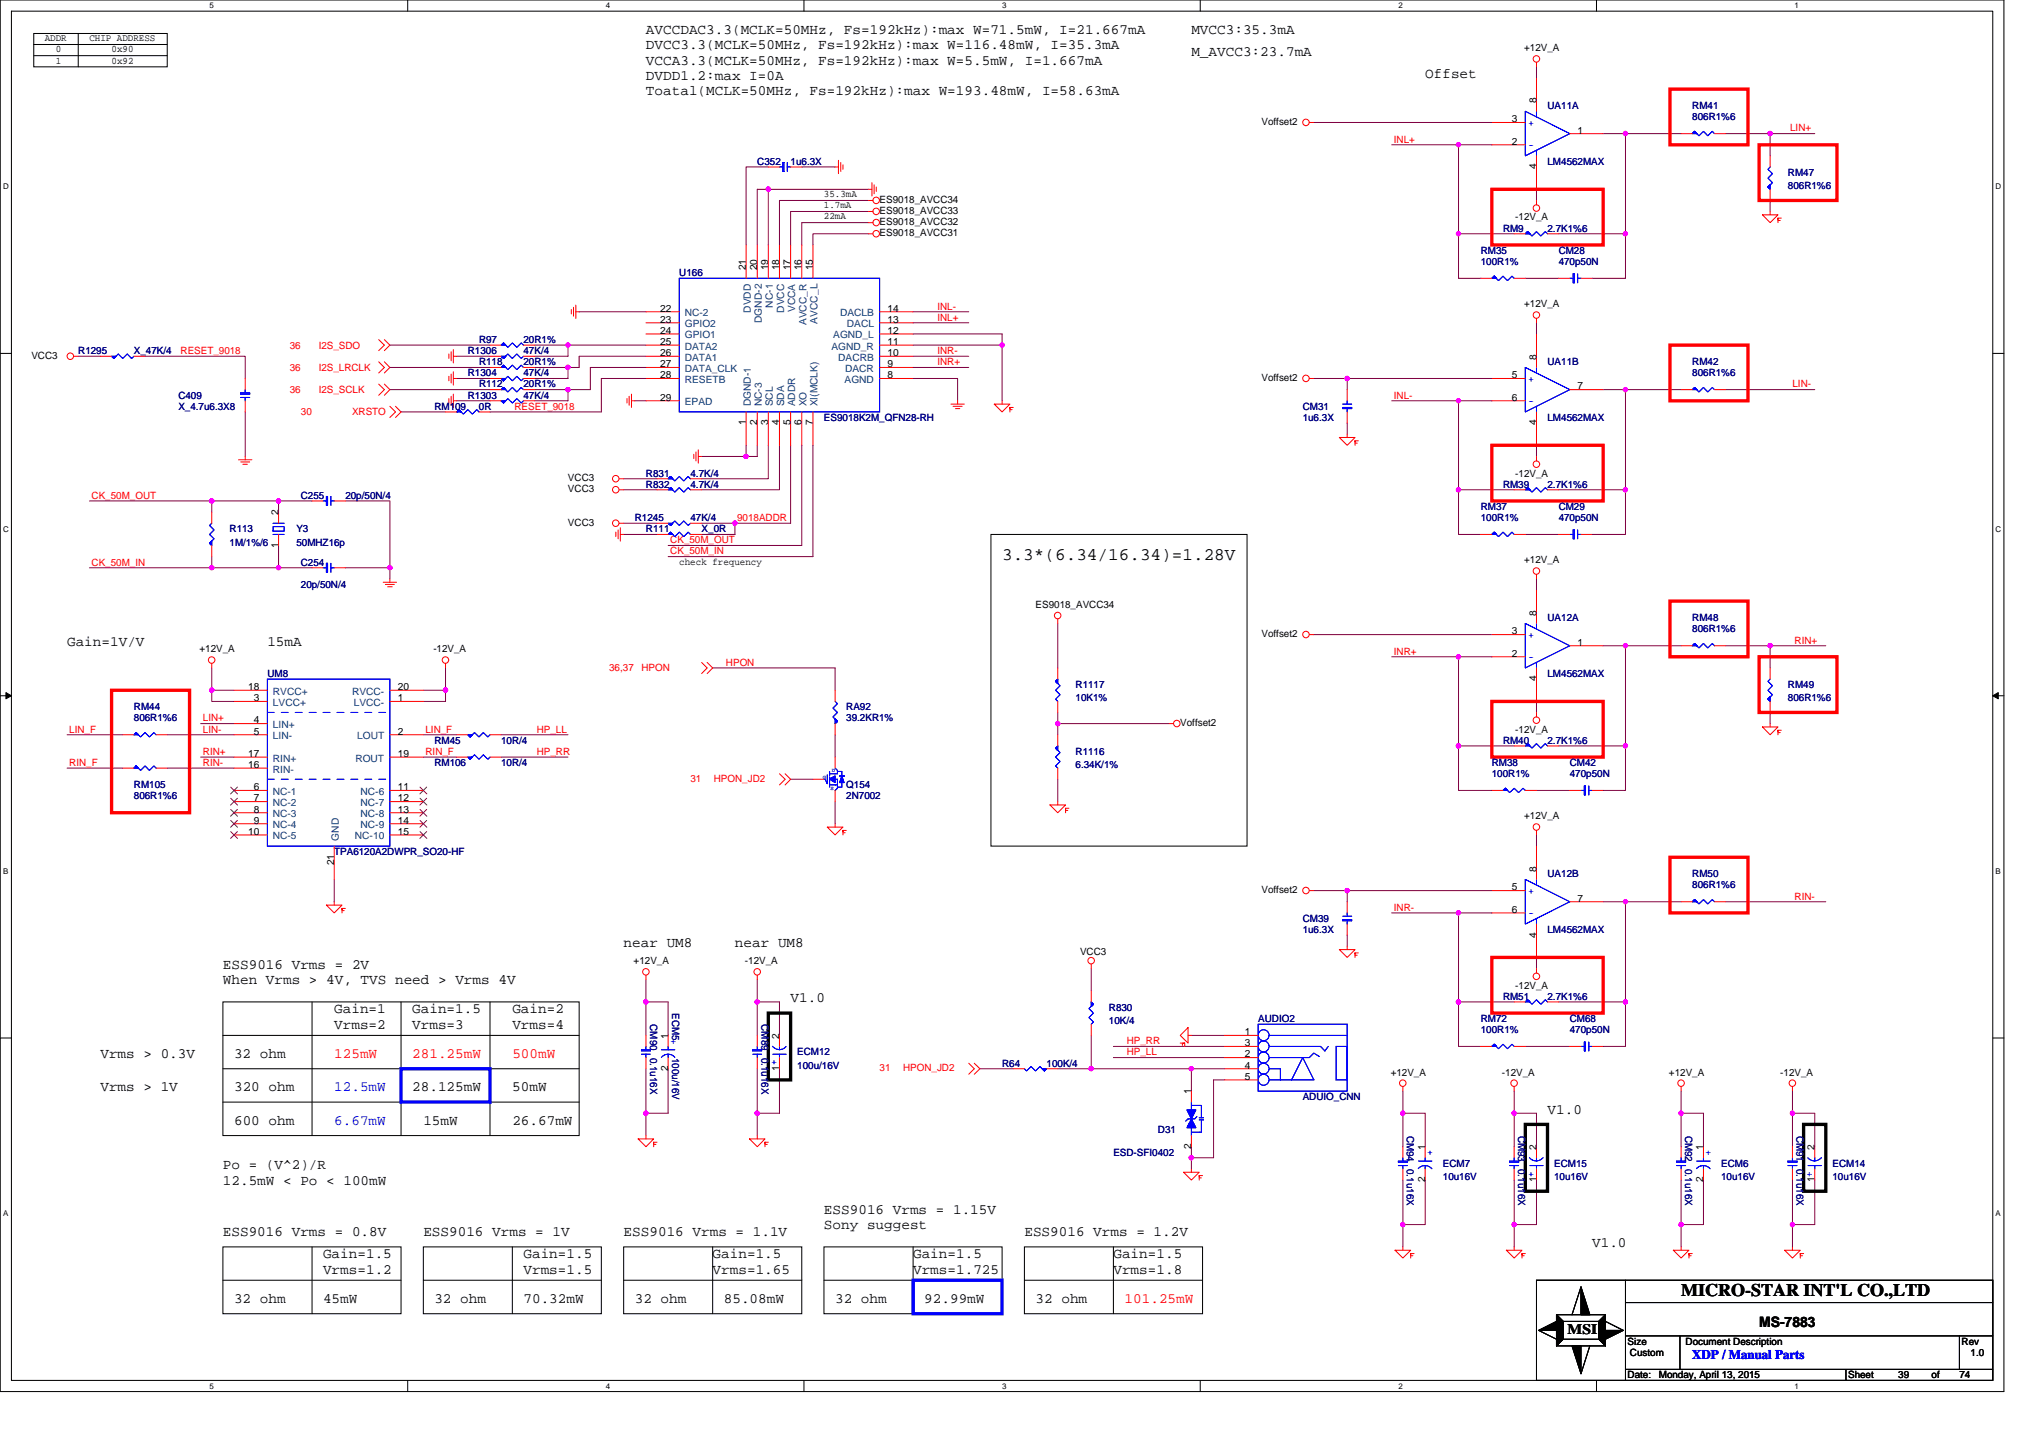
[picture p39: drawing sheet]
<svg xmlns="http://www.w3.org/2000/svg" width="297mm" height="210mm" viewBox="0 0 297 210" stroke-linecap="round" stroke-linejoin="round" font-family="sans-serif">
<defs><g id="words">
<g font-size="2.6">
<text x="146.3" y="81.7">3.3*(6.34/16.34)=1.28V</text>
<text x="245.5" y="189.3">MICRO-STAR INT'L CO.,LTD</text>
</g>
<g font-size="2.1">
<text x="94.3" y="4.9">AVCCDAC3.3(MCLK=50MHz, Fs=192kHz):max W=71.5mW, I=21.667mA</text>
<text x="174" y="4.9">MVCC3:35.3mA</text>
<text x="94.3" y="7.2">DVCC3.3(MCLK=50MHz, Fs=192kHz):max W=116.48mW, I=35.3mA</text>
<text x="94.3" y="9.4">VCCA3.3(MCLK=50MHz, Fs=192kHz):max W=5.5mW, I=1.667mA</text>
<text x="94.3" y="11.7">DVDD1.2:max I=0A</text>
<text x="174" y="8.2">M_AVCC3:23.7mA</text>
<text x="208.1" y="11.4">Offset</text>
<text x="94.3" y="13.9">Toatal(MCLK=50MHz, Fs=192kHz):max W=193.48mW, I=58.63mA</text>
<text x="9.8" y="94.3">Gain=1V/V</text>
<text x="39" y="94.3">15mA</text>
<text x="32.6" y="141.5">ESS9016 Vrms = 2V</text>
<text x="32.6" y="143.7">When Vrms &gt; 4V, TVS need &gt; Vrms 4V</text>
<text x="91.1" y="138.2">near UM8</text>
<text x="107.3" y="138.2">near UM8</text>
<text x="48.8" y="148">Gain=1</text>
<text x="60.2" y="148">Gain=1.5</text>
<text x="74.8" y="148">Gain=2</text>
<text x="115.5" y="146.3">V1.0</text>
<text x="14.7" y="154.5">Vrms &gt; 0.3V</text>
<text x="34.2" y="154.5">32 ohm</text>
<text x="48.8" y="150.2">Vrms=2</text>
<text x="60.2" y="150.2">Vrms=3</text>
<text x="74.8" y="150.2">Vrms=4</text>
<text x="14.7" y="159.4">Vrms &gt; 1V</text>
<text x="34.2" y="159.4">320 ohm</text>
<text x="60.2" y="159.4">28.125mW</text>
<text x="74.8" y="159.4">50mW</text>
<text x="34.2" y="164.2">600 ohm</text>
<text x="61.8" y="164.2">15mW</text>
<text x="74.8" y="164.2">26.67mW</text>
<text x="226" y="162.6">V1.0</text>
<text x="32.6" y="170.7">Po = (V^2)/R</text>
<text x="32.6" y="173">12.5mW &lt; Po &lt; 100mW</text>
<text x="120.3" y="177.2">ESS9016 Vrms = 1.15V</text>
<text x="120.3" y="179.5">Sony suggest</text>
<text x="32.6" y="180.5">ESS9016 Vrms = 0.8V</text>
<text x="47.2" y="183.7">Gain=1.5</text>
<text x="47.2" y="186">Vrms=1.2</text>
<text x="61.8" y="180.5">ESS9016 Vrms = 1V</text>
<text x="76.4" y="183.7">Gain=1.5</text>
<text x="76.4" y="186">Vrms=1.5</text>
<text x="91.1" y="180.5">ESS9016 Vrms = 1.1V</text>
<text x="104.1" y="183.7">Gain=1.5</text>
<text x="104.1" y="186">Vrms=1.65</text>
<text x="133.3" y="183.7">Gain=1.5</text>
<text x="133.3" y="186">Vrms=1.725</text>
<text x="149.6" y="180.5">ESS9016 Vrms = 1.2V</text>
<text x="162.6" y="183.7">Gain=1.5</text>
<text x="162.6" y="186">Vrms=1.8</text>
<text x="232.5" y="182.1">V1.0</text>
<text x="34.2" y="190.2">32 ohm</text>
<text x="47.2" y="190.2">45mW</text>
<text x="63.4" y="190.2">32 ohm</text>
<text x="76.5" y="190.2">70.32mW</text>
<text x="92.7" y="190.2">32 ohm</text>
<text x="105.7" y="190.2">85.08mW</text>
<text x="122" y="190.2">32 ohm</text>
<text x="135" y="190.2">92.99mW</text>
<text x="151.2" y="190.2">32 ohm</text>
<text x="228.9" y="194.9">MSI</text>
<text x="256.9" y="193.8">MS-7883</text>
</g>
<g font-size="2.1" fill="#f00">
<text x="48.8" y="154.5">125mW</text>
<text x="60.2" y="154.5">281.25mW</text>
<text x="74.8" y="154.5">500mW</text>
<text x="164.2" y="190.2">101.25mW</text>
</g>
<g font-size="2.1" fill="#00f">
<text x="48.8" y="159.4">12.5mW</text>
<text x="48.8" y="164.2">6.67mW</text>
</g>
<text font-size="1.9" fill="#00f" x="247.1" y="198.5">XDP / Manual Parts</text>
<g font-size="1.5">
<text x="6.5" y="6.1">ADDR</text>
<text x="8.2" y="7.7">0</text>
<text x="8.2" y="9.3">1</text>
<text x="13.1" y="6.1">CHIP ADDRESS</text>
<text x="16.3" y="7.7">0x90</text>
<text x="16.3" y="9.3">0x92</text>
<text x="222.6" y="7.5">+12V_A</text>
<text x="220.8" y="17.9">3</text>
<text x="224.4" y="15.1" transform="rotate(-90 224.4 15.1)">8</text>
<text x="184.2" y="18.2">Voffset2</text>
<text x="220.8" y="21.1">2</text>
<text x="230.4" y="19.5">1</text>
<text x="120.3" y="28.8">35.3mA</text>
<text x="128.5" y="29.6">ES9018_AVCC34</text>
<text x="224.4" y="24.7" transform="rotate(-90 224.4 24.7)">4</text>
<text x="120.3" y="32">22mA</text>
<text x="120.3" y="30.4">1.7mA</text>
<text x="128.5" y="31.2">ES9018_AVCC33</text>
<text x="128.5" y="32.9">ES9018_AVCC32</text>
<text x="128.5" y="34.5">ES9018_AVCC31</text>
<text x="221.3" y="32.2">-12V_A</text>
<text x="108.9" y="39.5" transform="rotate(-90 108.9 39.5)">21</text>
<text x="110.6" y="39.5" transform="rotate(-90 110.6 39.5)">20</text>
<text x="112.2" y="39.5" transform="rotate(-90 112.2 39.5)">19</text>
<text x="113.8" y="39.5" transform="rotate(-90 113.8 39.5)">18</text>
<text x="115.4" y="39.5" transform="rotate(-90 115.4 39.5)">17</text>
<text x="117.1" y="39.5" transform="rotate(-90 117.1 39.5)">16</text>
<text x="118.7" y="39.5" transform="rotate(-90 118.7 39.5)">15</text>
<text x="96.4" y="45.5">22</text>
<text x="96.4" y="47.1">23</text>
<text x="129.6" y="45.5">14</text>
<text x="129.6" y="47.1">13</text>
<text x="222.6" y="44.9">+12V_A</text>
<text x="4.6" y="52.4">VCC3</text>
<text x="96.4" y="48.7">24</text>
<text x="96.4" y="50.4">25</text>
<text x="96.4" y="52">26</text>
<text x="96.4" y="53.6">27</text>
<text x="129.6" y="50.4">11</text>
<text x="129.6" y="52">10</text>
<text x="129.6" y="53.6">9</text>
<text x="129.6" y="48.7">12</text>
<text x="224.4" y="52.5" transform="rotate(-90 224.4 52.5)">8</text>
<text x="96.4" y="55.2">28</text>
<text x="96.4" y="58.5">29</text>
<text x="129.6" y="55.2">8</text>
<text x="184.2" y="55.6">Voffset2</text>
<text x="220.8" y="55.2">5</text>
<text x="220.8" y="58.5">6</text>
<text x="230.4" y="56.9">7</text>
<text x="108.9" y="62.1" transform="rotate(-90 108.9 62.1)">1</text>
<text x="110.6" y="62.1" transform="rotate(-90 110.6 62.1)">2</text>
<text x="112.2" y="62.1" transform="rotate(-90 112.2 62.1)">3</text>
<text x="113.8" y="62.1" transform="rotate(-90 113.8 62.1)">4</text>
<text x="115.4" y="62.1" transform="rotate(-90 115.4 62.1)">5</text>
<text x="117.1" y="62.1" transform="rotate(-90 117.1 62.1)">6</text>
<text x="118.7" y="62.1" transform="rotate(-90 118.7 62.1)">7</text>
<text x="224.4" y="62.1" transform="rotate(-90 224.4 62.1)">4</text>
<text x="82.9" y="70.3">VCC3</text>
<text x="82.9" y="71.9">VCC3</text>
<text x="221.3" y="69.6">-12V_A</text>
<text x="40.7" y="75.3" transform="rotate(-90 40.7 75.3)">2</text>
<text x="82.9" y="76.8">VCC3</text>
<text x="40.7" y="80" transform="rotate(-90 40.7 80)">1</text>
<text x="99.2" y="82.4">check frequency</text>
<text x="222.6" y="82.3">+12V_A</text>
<text x="151.2" y="88.8">ES9018_AVCC34</text>
<text x="224.4" y="89.9" transform="rotate(-90 224.4 89.9)">8</text>
<text x="29.1" y="95.3">+12V_A</text>
<text x="63.3" y="95.3">-12V_A</text>
<text x="184.2" y="93">Voffset2</text>
<text x="220.8" y="92.6">3</text>
<text x="220.8" y="95.9">2</text>
<text x="230.4" y="94.3">1</text>
<text x="36.3" y="100.8">18</text>
<text x="58.1" y="100.8">20</text>
<text x="224.4" y="99.5" transform="rotate(-90 224.4 99.5)">4</text>
<text x="37.1" y="102.4">3</text>
<text x="37.1" y="107.3">5</text>
<text x="37.1" y="105.6">4</text>
<text x="58.1" y="107.3">2</text>
<text x="58.1" y="102.4">1</text>
<text x="172.4" y="106">Voffset2</text>
<text x="221.3" y="107">-12V_A</text>
<text x="36.3" y="112.1">16</text>
<text x="36.3" y="110.5">17</text>
<text x="58.1" y="110.5">19</text>
<text x="37.1" y="115.4">6</text>
<text x="37.1" y="117">7</text>
<text x="37.1" y="118.7">8</text>
<text x="58.1" y="115.4">11</text>
<text x="58.1" y="117">12</text>
<text x="58.1" y="118.7">13</text>
<text x="222.6" y="119.7">+12V_A</text>
<text x="36.3" y="121.9">10</text>
<text x="37.1" y="120.3">9</text>
<text x="58.1" y="120.3">14</text>
<text x="58.1" y="121.9">15</text>
<text x="48.8" y="126.3" transform="rotate(-90 48.8 126.3)">21</text>
<text x="184.2" y="130.4">Voffset2</text>
<text x="220.8" y="130">5</text>
<text x="224.4" y="127.3" transform="rotate(-90 224.4 127.3)">8</text>
<text x="230.4" y="131.7">7</text>
<text x="220.8" y="133.3">6</text>
<text x="224.4" y="136.9" transform="rotate(-90 224.4 136.9)">4</text>
<text x="92.5" y="140.8">+12V_A</text>
<text x="108.8" y="140.8">-12V_A</text>
<text x="157.7" y="139.5">VCC3</text>
<text x="221.3" y="144.4">-12V_A</text>
<text x="97.6" y="151.7" transform="rotate(-90 97.6 151.7)">1</text>
<text x="113.8" y="151.7" transform="rotate(-90 113.8 151.7)">2</text>
<text x="181.8" y="154.4">2</text>
<text x="181.8" y="152.8">3</text>
<text x="181.8" y="151.2">1</text>
<text x="97.6" y="156.4" transform="rotate(-90 97.6 156.4)">2</text>
<text x="113.8" y="156.4" transform="rotate(-90 113.8 156.4)">1+</text>
<text x="174" y="159.8" transform="rotate(-90 174 159.8)">1</text>
<text x="181.8" y="156">4</text>
<text x="181.8" y="157.7">5</text>
<text x="203.1" y="157.1">+12V_A</text>
<text x="219.3" y="157.1">-12V_A</text>
<text x="243.7" y="157.1">+12V_A</text>
<text x="260" y="157.1">-12V_A</text>
<text x="174" y="167.8" transform="rotate(-90 174 167.8)">2</text>
<text x="208.1" y="167.9" transform="rotate(-90 208.1 167.9)">1</text>
<text x="224.4" y="167.9" transform="rotate(-90 224.4 167.9)">2</text>
<text x="248.7" y="167.9" transform="rotate(-90 248.7 167.9)">1</text>
<text x="265" y="167.9" transform="rotate(-90 265 167.9)">2</text>
<text x="208.1" y="172.7" transform="rotate(-90 208.1 172.7)">2</text>
<text x="224.4" y="172.7" transform="rotate(-90 224.4 172.7)">1+</text>
<text x="248.7" y="172.7" transform="rotate(-90 248.7 172.7)">2</text>
<text x="265" y="172.7" transform="rotate(-90 265 172.7)">1+</text>
<text x="237.7" y="196.4">Size</text>
<text x="246.2" y="196.4">Document Description</text>
<text x="286.5" y="196.4">Rev</text>
<text x="237.7" y="201.3">Date:</text>
<text x="238" y="198">Custom</text>
<text x="242.2" y="201.3">Monday, April 13, 2015</text>
<text x="269.9" y="201.3">Sheet</text>
<text x="277.2" y="201.3">39</text>
<text x="282.1" y="201.3">of</text>
<text x="286.1" y="201.3">74</text>
<text x="287.8" y="198">1.0</text>
</g>
<g font-size="1.5" fill="#000080">
<text x="226" y="15.9">UA11A</text>
<text x="247.1" y="15.9">RM41</text>
<text x="247.1" y="17.6">806R1%6</text>
<text x="110.6" y="24.1">C352</text>
<text x="115.5" y="24.1">1u6.3X</text>
<text x="226" y="24.1">LM4562MAX</text>
<text x="261.1" y="25.7">RM47</text>
<text x="261.1" y="27.6">806R1%6</text>
<text x="219.5" y="33.8">RM9</text>
<text x="226" y="33.8">2.7K1%6</text>
<text x="99.2" y="40.3">U166</text>
<text x="216.3" y="37.1">RM35</text>
<text x="216.3" y="38.7">100R1%</text>
<text x="227.6" y="37.1">CM28</text>
<text x="227.6" y="38.7">470p50N</text>
<text x="11.4" y="51.7">R1295</text>
<text x="19.6" y="51.7">X_47K/4</text>
<text x="68.3" y="51.7">R1306</text>
<text x="70" y="50.1">R97</text>
<text x="70" y="53.3">R118</text>
<text x="76.4" y="51.7">47K/4</text>
<text x="76.5" y="50.1">20R1%</text>
<text x="76.5" y="53.3">20R1%</text>
<text x="226" y="53.3">UA11B</text>
<text x="247.1" y="53.3">RM42</text>
<text x="26.1" y="58.2">C409</text>
<text x="26.1" y="59.8">X_4.7u6.3X8</text>
<text x="63.4" y="59.8">RM109</text>
<text x="68.3" y="55">R1304</text>
<text x="68.3" y="58.2">R1303</text>
<text x="70" y="59.8">0R</text>
<text x="70" y="56.6">R112</text>
<text x="76.4" y="55">47K/4</text>
<text x="76.4" y="58.2">47K/4</text>
<text x="76.5" y="56.6">20R1%</text>
<text x="190.2" y="59.8">CM31</text>
<text x="247.1" y="55">806R1%6</text>
<text x="120.3" y="61.5">ES9018K2M_QFN28-RH</text>
<text x="190.2" y="61.5">1u6.3X</text>
<text x="226" y="61.5">LM4562MAX</text>
<text x="94.3" y="71.2">R832</text>
<text x="94.3" y="69.6">R831</text>
<text x="100.8" y="71.2">4.7K/4</text>
<text x="100.8" y="69.6">4.7K/4</text>
<text x="219.5" y="71.2">RM39</text>
<text x="226" y="71.2">2.7K1%6</text>
<text x="33.5" y="77.7">R113</text>
<text x="43.3" y="77.7">Y3</text>
<text x="43.9" y="72.8">C255</text>
<text x="50.4" y="72.8">20p/50N/4</text>
<text x="92.7" y="76.1">R1245</text>
<text x="94.3" y="77.7">R111</text>
<text x="100.8" y="76.1">47K/4</text>
<text x="102.5" y="77.7">X_0R</text>
<text x="216.3" y="74.5">RM37</text>
<text x="216.3" y="76.1">100R1%</text>
<text x="227.6" y="74.5">CM29</text>
<text x="227.6" y="76.1">470p50N</text>
<text x="33.5" y="79.7">1M/1%/6</text>
<text x="43.3" y="79.7">50MHZ16p</text>
<text x="43.9" y="82.6">C254</text>
<text x="43.9" y="85.9">20p/50N/4</text>
<text x="226" y="90.7">UA12A</text>
<text x="247.1" y="90.7">RM48</text>
<text x="247.1" y="92.4">806R1%6</text>
<text x="39" y="98.8">UM8</text>
<text x="157.1" y="100.5">R1117</text>
<text x="226" y="98.8">LM4562MAX</text>
<text x="261.1" y="100.5">RM49</text>
<text x="19.6" y="103.7">RM44</text>
<text x="19.6" y="105.3">806R1%6</text>
<text x="123.6" y="103.7">RA92</text>
<text x="123.6" y="105.3">39.2KR1%</text>
<text x="157.1" y="102.4">10K1%</text>
<text x="261.1" y="102.4">806R1%6</text>
<text x="63.4" y="108.6">RM45</text>
<text x="63.4" y="111.9">RM106</text>
<text x="73.2" y="108.6">10R/4</text>
<text x="73.2" y="111.9">10R/4</text>
<text x="157.1" y="110.2">R1116</text>
<text x="157.1" y="112.2">6.34K/1%</text>
<text x="217.9" y="111.9">RM38</text>
<text x="217.9" y="113.5">100R1%</text>
<text x="219.5" y="108.6">RM40</text>
<text x="226" y="108.6">2.7K1%6</text>
<text x="229.3" y="111.9">CM42</text>
<text x="229.3" y="113.5">470p50N</text>
<text x="19.6" y="115.1">RM105</text>
<text x="19.6" y="116.7">806R1%6</text>
<text x="123.6" y="115.1">Q154</text>
<text x="123.6" y="116.7">2N7002</text>
<text x="48.8" y="124.9">TPA6120A2DWPR_SO20-HF</text>
<text x="226" y="128.1">UA12B</text>
<text x="247.1" y="128.1">RM50</text>
<text x="247.1" y="129.7">806R1%6</text>
<text x="190.2" y="134.6">CM39</text>
<text x="190.2" y="136.2">1u6.3X</text>
<text x="226" y="136.2">LM4562MAX</text>
<text x="94.9" y="149.6" transform="rotate(90 94.9 149.6)">CM90 0.1u16X</text>
<text x="98.2" y="147.9" transform="rotate(90 98.2 147.9)">ECM5+</text>
<text x="111.2" y="149.6" transform="rotate(90 111.2 149.6)">CM89 0.1u16X</text>
<text x="161.9" y="147.6">R830</text>
<text x="161.9" y="149.6">10K/4</text>
<text x="183.7" y="149.2">AUDIO2</text>
<text x="216.3" y="149.2">RM72</text>
<text x="219.5" y="146">RM51</text>
<text x="226" y="146">2.7K1%6</text>
<text x="229.3" y="149.2">CM68</text>
<text x="98.2" y="154.4" transform="rotate(90 98.2 154.4)">100u/16V</text>
<text x="116.4" y="154.1">ECM12</text>
<text x="146.3" y="155.7">R64</text>
<text x="152.8" y="155.7">100K/4</text>
<text x="216.3" y="150.9">100R1%</text>
<text x="229.3" y="150.9">470p50N</text>
<text x="116.4" y="156.1">100u/16V</text>
<text x="190.2" y="160.6">ADUIO_CNN</text>
<text x="169.1" y="165.5">D31</text>
<text x="205.5" y="165.8" transform="rotate(90 205.5 165.8)">CM94 0.1u16X</text>
<text x="221.7" y="165.8" transform="rotate(90 221.7 165.8)">CM93 0.1u16X</text>
<text x="246.1" y="165.8" transform="rotate(90 246.1 165.8)">CM92 0.1u16X</text>
<text x="262.4" y="165.8" transform="rotate(90 262.4 165.8)">CM91 0.1u16X</text>
<text x="162.6" y="168.8">ESD-SFI0402</text>
<text x="210.7" y="170.4">ECM7</text>
<text x="210.7" y="172.3">10u16V</text>
<text x="227" y="170.4">ECM15</text>
<text x="227" y="172.3">10u16V</text>
<text x="251.4" y="170.4">ECM6</text>
<text x="251.4" y="172.3">10u16V</text>
<text x="267.6" y="170.4">ECM14</text>
<text x="267.6" y="172.3">10u16V</text>
</g>
<g font-size="1.5" fill="#f00">
<text x="203.6" y="20.8">INL+</text>
<text x="261.4" y="19.2">LIN+</text>
<text x="136.9" y="46.8">INL+</text>
<text x="136.9" y="45.2">INL-</text>
<text x="26.4" y="51.7">RESET_9018</text>
<text x="42.3" y="50.9">36</text>
<text x="46.5" y="50.9">I2S_SDO</text>
<text x="136.9" y="53.3">INR+</text>
<text x="136.9" y="51.7">INR-</text>
<text x="42.3" y="57.4">36</text>
<text x="42.3" y="54.1">36</text>
<text x="46.5" y="57.4">I2S_SCLK</text>
<text x="46.5" y="54.1">I2S_LRCLK</text>
<text x="75.1" y="59.8">RESET_9018</text>
<text x="203.6" y="58.2">INL-</text>
<text x="261.8" y="56.6">LIN-</text>
<text x="43.9" y="60.6">30</text>
<text x="51.4" y="60.6">XRSTO</text>
<text x="13.4" y="72.8">CK_50M_OUT</text>
<text x="107.7" y="76.1">9018ADDR</text>
<text x="13.4" y="82.6">CK_50M_IN</text>
<text x="97.9" y="79.3">CK_50M_OUT</text>
<text x="97.9" y="81">CK_50M_IN</text>
<text x="203.6" y="95.6">INR+</text>
<text x="262.1" y="94">RIN+</text>
<text x="89" y="98">36,37</text>
<text x="93.7" y="98">HPON</text>
<text x="106" y="97.2">HPON</text>
<text x="10.1" y="107">LIN_F</text>
<text x="29.6" y="105.3">LIN+</text>
<text x="29.6" y="107">LIN-</text>
<text x="62.1" y="107">LIN_F</text>
<text x="78.4" y="107">HP_LL</text>
<text x="10.1" y="111.8">RIN_F</text>
<text x="29.6" y="110.2">RIN+</text>
<text x="29.6" y="111.8">RIN-</text>
<text x="62.1" y="110.2">RIN_F</text>
<text x="78.4" y="110.2">HP_RR</text>
<text x="100.8" y="114.1">31</text>
<text x="104.2" y="114.1">HPON_JD2</text>
<text x="262.1" y="131.4">RIN-</text>
<text x="203.6" y="133">INR-</text>
<text x="164.5" y="154.1">HP_LL</text>
<text x="164.5" y="152.5">HP_RR</text>
<text x="128.5" y="156.4">31</text>
<text x="131.9" y="156.4">HPON_JD2</text>
</g>
<g font-size="1.5" fill="#00f">
<text x="223.2" y="18.4">+</text>
<text x="223.2" y="21.7">-</text>
<text x="223.2" y="55.8">+</text>
<text x="223.2" y="59">-</text>
<text x="223.2" y="93.2">+</text>
<text x="223.2" y="96.4">-</text>
<text x="223.2" y="130.6">+</text>
<text x="223.2" y="133.8">-</text>
<text x="208.5" y="167.9" transform="rotate(90 208.5 167.9)">+</text>
<text x="249.1" y="167.9" transform="rotate(90 249.1 167.9)">+</text>
</g>
<g font-size="1.5" fill="#004080">
<text x="100" y="46.2">NC-2</text>
<text x="100" y="47.8">GPIO2</text>
<text x="109.6" y="45.7" transform="rotate(-90 109.6 45.7)">DVDD</text>
<text x="111.3" y="47.2" transform="rotate(-90 111.3 47.2)">DGND-2</text>
<text x="112.9" y="44.9" transform="rotate(-90 112.9 44.9)">NC-1</text>
<text x="114.5" y="45.7" transform="rotate(-90 114.5 45.7)">DVCC</text>
<text x="116.1" y="45.6" transform="rotate(-90 116.1 45.6)">VCCA</text>
<text x="117.8" y="47.5" transform="rotate(-90 117.8 47.5)">AVCC_R</text>
<text x="119.4" y="47.2" transform="rotate(-90 119.4 47.2)">AVCC_L</text>
<text x="122.7" y="46.2">DACLB</text>
<text x="123.7" y="47.8">DACL</text>
<text x="100" y="49.4">GPIO1</text>
<text x="100" y="51.1">DATA2</text>
<text x="100" y="52.7">DATA1</text>
<text x="121.4" y="51.1">AGND_R</text>
<text x="121.7" y="49.4">AGND_L</text>
<text x="122.4" y="52.7">DACRB</text>
<text x="100" y="54.3">DATA_CLK</text>
<text x="100" y="55.9">RESETB</text>
<text x="100" y="59.2">EPAD</text>
<text x="109.6" y="59.4" transform="rotate(-90 109.6 59.4)">DGND-1</text>
<text x="111.3" y="59.4" transform="rotate(-90 111.3 59.4)">NC-3</text>
<text x="112.9" y="59.4" transform="rotate(-90 112.9 59.4)">SCL</text>
<text x="114.5" y="59.4" transform="rotate(-90 114.5 59.4)">SDA</text>
<text x="116.1" y="59.4" transform="rotate(-90 116.1 59.4)">ADDR</text>
<text x="117.8" y="59.4" transform="rotate(-90 117.8 59.4)">XO</text>
<text x="119.4" y="59.4" transform="rotate(-90 119.4 59.4)">XI(MCLK)</text>
<text x="123.3" y="55.9">AGND</text>
<text x="123.4" y="54.3">DACR</text>
<text x="39.9" y="101.5">RVCC+</text>
<text x="51.4" y="101.5">RVCC-</text>
<text x="39.9" y="103.1">LVCC+</text>
<text x="39.9" y="107.9">LIN-</text>
<text x="39.9" y="106.3">LIN+</text>
<text x="51.7" y="103.1">LVCC-</text>
<text x="52.2" y="107.9">LOUT</text>
<text x="39.9" y="112.8">RIN-</text>
<text x="39.9" y="111.2">RIN+</text>
<text x="51.9" y="111.2">ROUT</text>
<text x="39.9" y="116.1">NC-1</text>
<text x="39.9" y="117.7">NC-2</text>
<text x="39.9" y="119.3">NC-3</text>
<text x="52.7" y="116.1">NC-6</text>
<text x="52.7" y="117.7">NC-7</text>
<text x="52.7" y="119.3">NC-8</text>
<text x="39.9" y="120.9">NC-4</text>
<text x="39.9" y="122.6">NC-5</text>
<text x="49.5" y="122.7" transform="rotate(-90 49.5 122.7)">GND</text>
<text x="51.8" y="122.6">NC-10</text>
<text x="52.7" y="120.9">NC-9</text>
</g>
<g font-size="1.2">
<text x="30.6" y="1.2">5</text>
<text x="88.5" y="1.2">4</text>
<text x="146.3" y="1.2">3</text>
<text x="204.2" y="1.2">2</text>
<text x="262.1" y="1.2">1</text>
<text x=".5" y="27.6">D</text>
<text x="291.4" y="27.6">D</text>
<text x=".5" y="77.6">C</text>
<text x="291.4" y="77.6">C</text>
<text x=".5" y="127.6">B</text>
<text x="291.4" y="127.6">B</text>
<text x=".5" y="177.6">A</text>
<text x="291.4" y="177.6">A</text>
<text x="30.6" y="202.8">5</text>
<text x="88.5" y="202.8">4</text>
<text x="146.3" y="202.8">3</text>
<text x="204.2" y="202.8">2</text>
<text x="262.1" y="202.8">1</text>
</g>
<g font-size=".8" fill="#00f">
<text x="120.2" y="113.8">G</text>
<text x="121.5" y="112.8">D</text>
<text x="121.3" y="115.4">S</text>
</g>
</g></defs>
<path d="M0 0h292.6v203.2h-292.6zM1.7 1.6h289.3v200h-289.3z" fill="none" stroke="#000" stroke-width=".15"/>
<g fill="#fff">
<path d="M30.6 .2h.6v1.3h-.6z"/>
<path d="M30.6 201.8h.6v1.3h-.6z"/>
</g>
<path d="M59.5 0v1.6M59.5 201.6v1.6" fill="none" stroke="#000" stroke-width=".15"/>
<g fill="#fff">
<path d="M88.5 .2h.6v1.3h-.6z"/>
<path d="M88.5 201.8h.6v1.3h-.6z"/>
</g>
<path d="M117.4 0v1.6M117.4 201.6v1.6" fill="none" stroke="#000" stroke-width=".15"/>
<g fill="#fff">
<path d="M146.3 .2h.7v1.3h-.7z"/>
<path d="M146.3 201.8h.7v1.3h-.7z"/>
</g>
<path d="M175.3 0v1.6M175.3 201.6v1.6" fill="none" stroke="#000" stroke-width=".15"/>
<g fill="#fff">
<path d="M204.2 .2h.6v1.3h-.6z"/>
<path d="M204.2 201.8h.6v1.3h-.6z"/>
</g>
<path d="M233.1 0v1.6M233.1 201.6v1.6" fill="none" stroke="#000" stroke-width=".15"/>
<g fill="#fff">
<path d="M262.1 .2h.6v1.3h-.6z"/>
<path d="M262.1 201.8h.6v1.3h-.6z"/>
<path d="M.5 26.6h.8v1.3h-.8z"/>
<path d="M291.4 26.6h.9v1.3h-.9z"/>
<path d="M.5 76.6h.8v1.3h-.8z"/>
<path d="M291.4 76.6h.9v1.3h-.9z"/>
</g>
<path d="M0 51.6h1.7M291 51.6h1.6" fill="none" stroke="#000" stroke-width=".15"/>
<g fill="#fff">
<path d="M.5 126.6h.7v1.3h-.7z"/>
<path d="M291.4 126.6h.8v1.3h-.8z"/>
</g>
<path d="M0 101.6h1.7M291 101.6h1.6" fill="none" stroke="#000" stroke-width=".15"/>
<path d="M.9 101.1l.8 .5-.8 .4zM291 101.6l.8-.5v.9z" fill="#000" stroke="#000" stroke-width=".15"/>
<g fill="#fff">
<path d="M.5 176.6h.7v1.2h-.7z"/>
<path d="M291.4 176.6h.8v1.2h-.8z"/>
</g>
<g fill="none" stroke="#000" stroke-width=".15">
<path d="M4.9 6.5h19.5M4.9 8.1h19.5M4.9 4.9h19.5v4.9h-19.5zM11.4 4.9v4.9M144.7 78h37.4v45.5h-37.4zM0 151.6h1.7M32.6 156.1h52M32.6 151.2h52M32.6 146.3h52v19.5h-52zM45.6 146.3v19.5M58.6 146.3v19.5M71.6 146.3v19.5"/>
<path d="M291 151.6h1.6M32.6 160.9h52M32.6 186.9h26M32.6 182.1h26v9.7h-26zM45.6 182.1v9.7M61.8 182.1h26v9.7h-26zM61.8 186.9h26M74.8 182.1v9.7M91.1 186.9h26M91.1 182.1h26v9.7h-26zM104.1 182.1v9.7M120.3 182.1h26v9.7h-26z"/>
<path d="M120.3 186.9h26M133.3 182.1v9.7M149.6 182.1h26v9.7h-26zM149.6 186.9h26M162.6 182.1v9.7M224.4 186.9h66.6v14.7h-66.6zM224.7 194.3l2.6 1.3M227.3 192h7.2v4.5h-7.2zM227.3 192l1 1M228.3 193h5.2v2.6h-5.2zM228.3 195.6l-1 .9M230.9 187.9l-1.3 4.1"/>
<path d="M232.2 196.5l-1.3 4.1M233.5 195.6l1 .9M234.5 193l2.6 1.3M234.5 192l-1 1M237.4 190.2h53.6M237.4 186.9v14.7M237.4 200h53.6M237.4 195.1h53.6M245.3 195.1v4.9M269.6 200v1.6M286.1 195.1v4.9"/>
</g>
<g fill="none" stroke="#800040" stroke-width=".15">
<path d="M191.9 17.9h26M224.4 9.8v1.6M234.1 19.5h3.3M237.4 19.5v14.6M237.4 19.5h8.1M252 19.5h6.5v3.3M258.5 19.5h6.5M112.2 27.6h14.6M112.2 24.4h-3.2v11.4M112.2 27.6h-1.6v8.2M112.2 27.6v8.2M117.1 24.4h4.9"/>
<path d="M126.8 29.3h-13v6.5M126.8 32.5h-9.7v3.3M126.8 30.9h-11.3v4.9M126.8 34.1h-8.1v1.7M203.2 21.1h9.8M213 21.1v13M213 34.1h8.1M213 21.1h4.9M213 34.1v6.5h3.3M224.4 27.6v1.7M227.6 34.1h9.8M237.4 34.1v6.5h-4.9"/>
<path d="M258.5 29.3v1.6M11.4 52h3.3M21.2 52h14.6v3.3M56.9 50.4h14.7M56.9 56.9h14.7M56.9 53.7h14.7M66.7 52h4.9M66.7 58.5h4.9M66.7 55.3h4.9M78.1 53.7h4.8M78.1 56.9h4.8M78.1 50.4h4.8"/>
<path d="M82.9 50.4v1.6h-4.8M82.9 56.9v1.6h-4.8M82.9 53.7v1.6h-4.8M82.9 50.4h11.4M84.6 45.5h9.7M92.7 58.5h1.6M94.3 53.7h-8.1v3.2h-3.3M94.3 55.3h-6.5v4.9h-16.2M94.3 52h-9.7v1.7h-1.7M133.3 50.4h13M133.3 48.8h13v1.6M133.3 47.1h8.2"/>
<path d="M133.3 45.5h8.2M133.3 53.7h8.2M133.3 52h8.2M133.3 55.3h6.5v3.2M146.3 50.4v8.1M191.9 55.3h4.8v1.6M196.7 55.3h21.2M203.2 58.5h9.8M213 58.5h4.9M213 58.5v13M222.8 40.6h4.8M224.4 47.1v1.7"/>
<path d="M234.1 56.9h3.3M237.4 56.9v14.6M237.4 56.9h8.1M252 56.9h13M13.1 73.2h17.8M30.9 73.2v1.6M30.9 73.2h9.8M35.8 60.2v6.5M40.7 73.2v1.6M40.7 79.7v3.2M40.7 73.2h4.9M50.4 73.2h6.5v9.7"/>
<path d="M58.6 60.2h6.5M91.1 76.4h4.8M91.1 78h4.8M91.1 69.9h4.8M91.1 71.5h4.8M102.5 66.7h6.5M102.5 76.4h4.8v1.6h-4.8M109 65v1.7M110.6 65v1.7h-1.6M112.2 65v4.9h-9.7M113.8 65v6.5h-11.3M115.5 65v11.4h-8.2"/>
<path d="M117.1 65v14.7h-19.5M118.7 65v16.3h-21.1M196.7 61.8v1.6M213 71.5h8.1M213 71.5v6.5h3.3M222.8 78h4.8M224.4 65v1.7M227.6 71.5h9.8M237.4 71.5v6.5h-4.9M13.1 82.9h17.8M30.9 97.5v3.3M30.9 81.3v1.6"/>
<path d="M30.9 82.9h9.8M40.7 82.9h4.9M50.4 82.9h6.5M56.9 82.9v1.6M65.1 97.5v3.3M104.1 97.5h17.9v3.3M154.5 91v6.5M191.9 92.7h26M203.2 95.9h9.8M213 95.9h4.9M213 95.9v13M224.4 84.5v1.7"/>
<path d="M234.1 94.3h3.3M237.4 94.3v14.6M237.4 94.3h8.1M252 94.3h6.5v3.2M258.5 94.3h8.1M9.8 107.3h8.1M9.8 112.2h8.1M24.4 107.3h9.8M24.4 112.2h9.8M29.3 110.6h4.9M29.3 105.7h4.9M30.9 100.8v1.6h3.3"/>
<path d="M30.9 100.8h3.3M61.8 110.6h4.9M61.8 107.3h4.9M61.8 100.8h3.3M65.1 100.8v1.6h-3.3M73.2 107.3h9.7M73.2 110.6h9.7M115.5 113.8h3.2M122 117.1v3.2M122 107.3v3.3M154.5 105.7h16.2M154.5 113.8v3.3"/>
<path d="M154.5 105.7v1.6M154.5 104v1.7M213 108.9h8.1M213 108.9v6.5h4.9M224.4 115.4h4.9M224.4 102.4v1.6M227.6 108.9h9.8M237.4 108.9v6.5h-3.3M258.5 104v1.7M48.8 128.4v3.3M191.9 130h4.8v1.7M196.7 136.5v1.7"/>
<path d="M196.7 130h21.2M203.2 133.3h9.8M213 133.3h4.9M213 133.3v13M224.4 139.8v1.6M224.4 121.9v1.6M234.1 131.7h3.3M237.4 131.7v14.6M237.4 131.7h8.1M252 131.7h14.6M94.3 146.3h3.3v4.9M94.3 143.1v3.2"/>
<path d="M94.3 156.1v6.5M94.3 146.3v4.9M97.6 156.1v6.5h-3.3M110.6 146.3h3.2v4.9M110.6 146.3v4.9M110.6 143.1v3.2M110.6 156.1v6.5M113.8 156.1v6.5h-3.2M143.1 156.1h4.9M154.5 156.1h19.5M159.4 151.2v4.9M159.4 141.4v3.3"/>
<path d="M162.6 154.4h16.3M162.6 152.8h16.3M174 156.1v3.2M174 151.2h4.9M174 156.1h4.9M178.9 157.7h-1.7v11.4h-3.2M204.9 159.3v3.3M213 146.3h8.1M213 146.3v6.5h3.3M221.1 159.3v3.3M222.8 152.8h6.5M227.6 146.3h9.8"/>
<path d="M237.4 146.3v6.5h-3.3M245.5 159.3v3.3M261.8 159.3v3.3M94.3 162.6v3.2M110.6 162.6v3.2M174 169.1v1.6M174 167.4v1.7M204.9 172.3v6.5M204.9 162.6v4.8M204.9 162.6h3.2v4.8M204.9 178.8v3.3M208.1 172.3v6.5h-3.2"/>
<path d="M221.1 162.6h3.3v4.8M221.1 178.8v3.3M221.1 172.3v6.5M221.1 162.6v4.8M224.4 172.3v6.5h-3.3M245.5 162.6h3.3v4.8M245.5 172.3v6.5M245.5 162.6v4.8M245.5 178.8v3.3M248.8 172.3v6.5h-3.3M261.8 162.6h3.2v4.8M261.8 178.8v3.3"/>
<path d="M261.8 162.6v4.8M261.8 172.3v6.5M265 172.3v6.5h-3.2"/>
</g>
<g fill="#f0f" stroke="#f0f" stroke-width=".15">
<circle cx="213" cy="58.5" r=".31"/>
<circle cx="154.5" cy="105.7" r=".32"/>
<circle cx="196.7" cy="55.3" r=".32"/>
<circle cx="237.4" cy="19.5" r=".32"/>
<circle cx="213" cy="34.1" r=".31"/>
<circle cx="213" cy="71.5" r=".32"/>
<circle cx="237.4" cy="71.5" r=".32"/>
<circle cx="245.5" cy="162.6" r=".32"/>
<circle cx="261.7" cy="178.8" r=".32"/>
<circle cx="245.5" cy="178.8" r=".32"/>
<circle cx="261.7" cy="162.6" r=".32"/>
<circle cx="204.8" cy="162.6" r=".32"/>
<circle cx="221.1" cy="178.8" r=".32"/>
<circle cx="204.8" cy="178.8" r=".32"/>
<circle cx="221.1" cy="162.6" r=".32"/>
<circle cx="258.5" cy="19.5" r=".32"/>
<circle cx="213" cy="21.1" r=".32"/>
<circle cx="196.7" cy="130" r=".32"/>
<circle cx="258.5" cy="94.3" r=".32"/>
<circle cx="237.4" cy="56.9" r=".32"/>
<circle cx="237.4" cy="94.3" r=".32"/>
<circle cx="213" cy="108.9" r=".32"/>
<circle cx="237.4" cy="108.9" r=".32"/>
<circle cx="213" cy="95.9" r=".32"/>
<circle cx="237.4" cy="131.7" r=".31"/>
<circle cx="213" cy="146.3" r=".32"/>
<circle cx="237.4" cy="146.3" r=".32"/>
<circle cx="213" cy="133.3" r=".32"/>
<circle cx="237.4" cy="34.1" r=".31"/>
<circle cx="65.1" cy="100.8" r=".32"/>
<circle cx="30.9" cy="100.8" r=".32"/>
<circle cx="94.3" cy="146.3" r=".32"/>
<circle cx="110.6" cy="162.6" r=".32"/>
<circle cx="94.3" cy="162.6" r=".32"/>
<circle cx="110.6" cy="146.3" r=".32"/>
<circle cx="40.7" cy="82.9" r=".31"/>
<circle cx="30.9" cy="82.9" r=".31"/>
<circle cx="56.9" cy="82.9" r=".31"/>
<circle cx="40.7" cy="73.1" r=".32"/>
<circle cx="30.9" cy="73.1" r=".32"/>
<circle cx="107.3" cy="76.4" r=".32"/>
<circle cx="82.9" cy="50.4" r=".31"/>
<circle cx="146.3" cy="50.4" r=".31"/>
<circle cx="82.9" cy="56.9" r=".32"/>
<circle cx="108.9" cy="66.6" r=".31"/>
<circle cx="82.9" cy="53.6" r=".32"/>
<circle cx="112.2" cy="27.6" r=".32"/>
<circle cx="174" cy="156" r=".31"/>
<circle cx="174" cy="169.1" r=".32"/>
<circle cx="159.3" cy="156" r=".31"/>
</g>
<g fill="none" stroke="#f00" stroke-width=".15">
<path d="M191.2 17.9h.7M217.9 17.9h4.9M224.4 9.1v.7M224.4 11.4v4.9M229.3 19.5h4.8M245.5 19.5h1.6M250.4 19.5h1.6M109 35.8v4.8M110.6 35.8v4.8M112.2 24.4h1.6M112.2 35.8v4.8M113.8 35.8v4.8"/>
<path d="M115.5 24.4h1.6M115.5 35.8v4.8M117.1 35.8v4.8M118.7 35.8v4.8M122 24.4h.4M122.4 23.4v2M122.8 23.7v1.3M123.1 24.1v.6M126.8 27.6h.5M126.8 30.9h.7M126.8 32.5h.7M126.8 29.3h.7"/>
<path d="M126.8 34.1h.7M127.3 26.7v1.9M127.7 27v1.3M128 27.3v.7M217.9 21.1h4.9M221.1 34.1h1.7M224.4 29.3v.6M224.4 22.8v4.8M226 34.1h1.6M257.4 31.4h2.2l-1.1 1.1zM258.5 30.9v.5M258.5 22.8v1.6"/>
<path d="M258.5 27.6v1.7M259.6 31.9h.5M259.6 32v-.1v.6M259.6 32.2h.4M10.8 52h.6M14.7 52h1.6M19.6 52h1.6M35.8 55.3v1.6M35.8 58.5v1.7M55.3 49.6l.8 .8-.8 .8M55.3 56.1l.8 .8-.8 .8M55.3 52.8l.8 .9-.8 .8"/>
<path d="M56.1 49.6l.8 .8-.8 .8M56.1 56.1l.8 .8-.8 .8M56.1 52.8l.8 .9-.8 .8M56.9 59.3l.9 .9-.9 .8M57.8 59.3l.8 .9-.8 .8M65.5 51.7v.6M65.5 58.2v.6M65.5 54.9v.7M65.9 51.4v1.3M65.9 57.9v1.3M65.9 54.6v1.3M66.2 52h.5"/>
<path d="M66.2 58.5h.5M66.2 55.3h.5M66.2 51.1v1.9M66.2 57.6v1.9M66.2 54.3v1.9M71.6 52h1.6M71.6 55.3h1.6M71.6 50.4h1.6M71.6 53.7h1.6M71.6 58.5h1.6M71.6 56.9h1.6M76.5 52h1.6"/>
<path d="M76.5 55.3h1.6M76.5 50.4h1.6M76.5 53.7h1.6M76.5 58.5h1.6M76.5 56.9h1.6M83.4 45.2v.6M83.8 44.9v1.3M84.1 44.6v1.9M84.1 45.5h.5M91.6 58.2v.6M91.9 57.9v1.3M92.2 57.6v1.9"/>
<path d="M92.2 58.5h.5M94.3 52h4.9M94.3 55.3h4.9M94.3 50.4h4.9M94.3 53.7h4.9M94.3 58.5h4.9M94.3 48.8h4.9M94.3 47.1h4.9M94.3 45.5h4.9M128.5 52h4.8M128.5 55.3h4.8M128.5 50.4h4.8"/>
<path d="M128.5 53.7h4.8M128.5 48.8h4.8M128.5 47.1h4.8M128.5 45.5h4.8M138.9 59h1.9M139.2 59.3h1.3M139.5 59.7h.7M139.8 58.5v.5M145.2 59h2.3l-1.2 1.2zM146.3 58.5v.5M147.5 59.8h.3M147.5 59.5h.5"/>
<path d="M147.5 59.7v-.2v.7M191.2 55.3h.7M196.7 56.9v1.6M216.3 40.6h1.6M217.9 55.3h4.9M217.9 58.5h4.9M221.1 40.6h1.7M224.4 46.5v.6M224.4 48.8v4.9M227.6 40.6h1.7M229.3 56.9h4.8M230.9 40.6h1.6"/>
<path d="M245.5 56.9h1.6M250.4 56.9h1.6M30.9 74.8v1.6M30.9 79.7v1.6M34.8 67.1h2M35.2 67.5h1.3M35.5 67.8h.6M35.8 66.7v.4M40.7 74.8v1.6M40.7 78v1.7M45.6 73.2h1.6M48.8 73.2h1.6"/>
<path d="M65.1 60.2h1.6M70 60.2h1.6M89.9 77.7v.7M90.3 77.4v1.3M90.4 76.4h.7M90.4 69.9h.7M90.4 71.5h.7M90.6 78h.5M90.6 77.1v1.9M95.9 71.5h1.7M95.9 78h1.7M95.9 76.4h1.7"/>
<path d="M95.9 69.9h1.7M100.8 71.5h1.7M100.8 78h1.7M100.8 76.4h1.7M100.8 69.9h1.7M101.3 66.3v.7M101.6 66v1.3M102 65.7v1.9M102 66.7h.5M109 60.2v4.8M110.6 60.2v4.8M112.2 60.2v4.8"/>
<path d="M113.8 60.2v4.8M115.5 60.2v4.8M117.1 60.2v4.8M118.7 60.2v4.8M195.6 63.9h2.3l-1.2 1.1zM196.7 60.2v1.6M196.7 63.4v.5M197.9 64.7h.3M197.9 64.4h.5M197.9 64.5v-.1v.6M216.3 78h1.6M221.1 78h1.7"/>
<path d="M221.1 71.5h1.7M224.4 66.7v.6M224.4 60.2v4.8M226 71.5h1.6M227.6 78h1.7M230.9 78h1.6M30.9 96.9v.6M45.6 82.9h1.6M48.8 82.9h1.6M56 85h1.9M56.3 85.3h1.3M56.6 85.7h.7"/>
<path d="M56.9 84.5v.5M65.1 96.9v.6M102.5 96.7l.8 .8-.8 .9M103.3 96.7l.8 .8-.8 .9M154.5 90.4v.6M154.5 97.5v1.7M191.2 92.7h.7M217.9 92.7h4.9M217.9 95.9h4.9M224.4 83.9v.6M224.4 86.2v4.8M224.4 97.5v4.9"/>
<path d="M229.3 94.3h4.8M245.5 94.3h1.6M250.4 94.3h1.6M258.5 97.5v1.7M17.9 107.3h1.7M17.9 112.2h1.7M22.8 107.3h1.6M22.8 112.2h1.6M34.2 115.4h4.8M34.2 107.3h4.8M34.2 112.2h4.8M34.2 100.8h4.8"/>
<path d="M34.2 110.6h4.8M34.2 102.4h4.8M34.2 105.7h4.8M34.2 117.1h4.8M34.2 118.7h4.8M56.9 115.4h4.9M56.9 107.3h4.9M56.9 100.8h4.9M56.9 110.6h4.9M56.9 102.4h4.9M56.9 117.1h4.9M56.9 118.7h4.9"/>
<path d="M66.7 107.3h1.6M66.7 110.6h1.6M71.6 107.3h1.6M71.6 110.6h1.6M113.8 113l.9 .8-.9 .8M114.7 113l.8 .8-.8 .8M118.7 113.8h1.6M122 100.8v1.6M122 105.7v1.6M122 110.6v1.6M122 115.4v1.7M153.3 117.5h2.3l-1.1 1.2z"/>
<path d="M154.5 117.1v.4M154.5 102.4v1.6M154.5 107.3v1.6M154.5 112.2v1.6M155.6 118h.5M155.6 118.2v-.2v.7M155.6 118.3h.3M170.7 105.7h.7M217.9 115.4h1.6M221.1 108.9h1.7M222.8 115.4h1.6M224.4 104v.7"/>
<path d="M226 108.9h1.6M229.3 115.4h1.6M232.5 115.4h1.6M257.4 106.2h2.2l-1.1 1.1zM258.5 105.7v.5M258.5 102.4v1.6M259.6 106.6h.5M259.6 106.8v-.2v.7M259.6 107h.4M34.2 120.3h4.8M34.2 121.9h4.8M47.7 132.2h2.3l-1.2 1.1z"/>
<path d="M48.8 131.7v.5M48.8 123.5v4.9M50 133h.3M50 132.7h.4M50 132.8v-.1v.6M56.9 120.3h4.9M56.9 121.9h4.9M120.8 120.8h2.3l-1.1 1.1zM122 120.3v.5M123.1 121.6h.3M123.1 121.3h.5M123.1 121.4v-.1v.6"/>
<path d="M191.2 130h.7M195.6 138.7h2.3l-1.2 1.1zM196.7 131.7v1.6M196.7 134.9v1.6M196.7 138.2v.5M197.9 139.5h.3M197.9 139.1h.5M197.9 139.3v-.2v.7M217.9 130h4.9M217.9 133.3h4.9M224.4 121.3v.6M224.4 123.5v4.9"/>
<path d="M224.4 134.9v4.9M229.3 131.7h4.8M245.5 131.7h1.6M250.4 131.7h1.6M94.3 142.4v.7M94.3 151.2v1.6M94.3 154.4v1.7M97.6 151.2v1.6M97.6 154.4v1.7M110.6 142.4v.7M110.6 151.2v1.6M110.6 154.4v1.7"/>
<path d="M113.8 151.2v1.6M113.8 154.4v1.7M141.5 155.3l.8 .8-.8 .8M142.3 155.3l.8 .8-.8 .8M148 156.1h1.6M152.8 156.1h1.7M159.4 140.8v.6M159.4 144.7v1.6M159.4 149.6v1.6M172.4 152.3h.6h-.2M172.7 152.3v.4M173 152.3v.5"/>
<path d="M173.5 150.1v2.2l-1.1-1.1zM173.5 151.2h.5M174 159.3v1.6M178.9 156.1h4.8M178.9 152.8h4.8M178.9 154.4h4.8M178.9 151.2h4.8M178.9 157.7h4.8M204.9 158.7v.6M216.3 152.8h1.6M221.1 158.7v.6M221.1 152.8h1.7"/>
<path d="M221.1 146.3h1.7M224.4 141.4v.7M226 146.3h1.6M229.3 152.8h1.6M232.5 152.8h1.6M245.5 158.7v.6M261.8 158.7v.6M93.2 166.3h2.3l-1.2 1.1zM94.3 165.8v.5M95.5 167.1h.3M95.5 166.8h.4M95.5 167v-.2v.6"/>
<path d="M109.4 166.3h2.3l-1.1 1.1zM110.6 165.8v.5M111.7 167.1h.4M111.7 166.8h.5M111.7 167v-.2v.6M172.8 171.2h2.3l-1.1 1.1zM174 170.7v.5M174 165.8v1.6M175.1 172h.3M175.1 171.7h.5M175.1 171.8v-.1v.6M204.9 167.4v1.7"/>
<path d="M204.9 170.7v1.6M208.1 167.4v1.7M208.1 170.7v1.6M221.1 167.4v1.7M221.1 170.7v1.6M224.4 167.4v1.7M224.4 170.7v1.6M245.5 167.4v1.7M245.5 170.7v1.6M248.8 167.4v1.7M248.8 170.7v1.6M261.8 167.4v1.7"/>
<path d="M261.8 170.7v1.6M265 167.4v1.7M265 170.7v1.6M203.7 182.6h2.3l-1.1 1.1zM204.9 182.1v.5M206 183h.5M206 183.2v-.2v.7M206 183.4h.3M220 182.6h2.3l-1.2 1.1zM221.1 182.1v.5M222.3 183.4h.3M222.3 183h.5"/>
<path d="M222.3 183.2v-.2v.7M244.4 182.6h2.3l-1.2 1.1zM245.5 182.1v.5M246.7 183.4h.3M246.7 183h.4M246.7 183.2v-.2v.7M260.6 182.6h2.3l-1.1 1.1zM261.8 182.1v.5M262.9 183.4h.3M262.9 183h.5M262.9 183.2v-.2v.7"/>
<circle cx="190.7" cy="17.9" r=".48"/>
<circle cx="224.4" cy="8.6" r=".48"/>
<circle cx="128" cy="32.5" r=".48"/>
<circle cx="128" cy="30.9" r=".48"/>
<circle cx="128" cy="34.1" r=".48"/>
<circle cx="128" cy="29.3" r=".48"/>
<circle cx="224.4" cy="30.4" r=".48"/>
<circle cx="10.3" cy="52" r=".48"/>
<circle cx="190.7" cy="55.3" r=".48"/>
<circle cx="224.4" cy="46" r=".48"/>
<circle cx="89.9" cy="69.9" r=".48"/>
<circle cx="89.9" cy="76.4" r=".48"/>
<circle cx="89.9" cy="71.5" r=".48"/>
<circle cx="224.4" cy="67.8" r=".48"/>
<circle cx="30.9" cy="96.4" r=".48"/>
<circle cx="65.1" cy="96.4" r=".48"/>
<circle cx="154.5" cy="89.9" r=".48"/>
<circle cx="190.7" cy="92.7" r=".48"/>
<circle cx="224.4" cy="83.4" r=".48"/>
<circle cx="171.9" cy="105.7" r=".48"/>
<circle cx="224.4" cy="105.2" r=".48"/>
<circle cx="190.7" cy="130" r=".48"/>
<circle cx="224.4" cy="120.8" r=".48"/>
<circle cx="94.3" cy="141.9" r=".48"/>
<circle cx="110.6" cy="141.9" r=".48"/>
<circle cx="159.3" cy="140.3" r=".48"/>
<circle cx="204.9" cy="158.2" r=".48"/>
<circle cx="221.1" cy="158.2" r=".48"/>
<circle cx="224.4" cy="142.6" r=".48"/>
<circle cx="245.5" cy="158.2" r=".48"/>
<circle cx="261.8" cy="158.2" r=".48"/>
</g>
<g fill="#000" stroke="#000" stroke-width=".15">
<path d="M224.7 194.3l2.6-1.3v1.3zM230.9 187.9l1.3 4.1h-1.3zM234.5 194.3h2.6l-2.6 1.3zM229.6 196.5h1.3v4.1z"/>
<path d="M227.3 192l1 1v2.6l-1 .9z" fill-rule="evenodd"/>
<path d="M227.3 192l1 1v2.6l-1 .9z" fill-rule="evenodd"/>
<path d="M227.3 192l1 1v2.6l-1 .9z" fill-rule="evenodd"/>
<path d="M234.5 192v4.5l-1-.9v-2.6z" fill-rule="evenodd"/>
<path d="M234.5 192v4.5l-1-.9v-2.6z" fill-rule="evenodd"/>
<path d="M234.5 192v4.5l-1-.9v-2.6z" fill-rule="evenodd"/>
</g>
<path d="M243.9 13h11.4v8.1h-11.4zM217.9 27.6h16.2v8.2h-16.2zM256.9 21.1h11.4v8.2h-11.4zM243.9 50.4h11.4v8.1h-11.4zM217.9 65h16.2v8.2h-16.2zM243.9 87.8h11.4v8.1h-11.4zM256.9 95.9h11.4v8.1h-11.4zM16.3 100.8h11.4v17.9h-11.4zM217.9 102.4h16.2v8.2h-16.2zM217.9 139.8h16.2v8.1h-16.2zM243.9 125.2h11.4v8.1h-11.4z" fill="none" stroke="#f00" stroke-width=".49"/>
<path d="M112.2 147.9h3.3v9.8h-3.3zM222.8 164.2h3.2v9.7h-3.2zM263.4 164.2h3.2v9.7h-3.2z" fill="none" stroke="#000" stroke-width=".49"/>
<path d="M58.6 156.1h13v4.8h-13zM133.3 186.9h13v4.9h-13z" fill="none" stroke="#00f" stroke-width=".49"/>
<g fill="none" stroke="#00f" stroke-width=".15">
<path d="M222.8 16.3l6.5 3.2-6.5 3.3zM224.4 16.3v.8M247.1 19.5l.4-.3 .6 .6 .7-.6 .6 .6 .7-.6 .3 .3M113.8 24.4h.5M114.3 23.7h.2v1.3h-.2zM115 23.7v1.3M115 24.4h.5M222.8 34.1l.3-.3 .6 .7 .7-.7 .6 .7 .7-.7 .3 .3M224.4 21.9v.9M229.7 40h.2v1.3h-.2zM230.4 40v1.3M258.5 24.4l-.3 .3 .6 .7-.6 .6 .6 .7-.6 .6 .3 .3"/>
<path d="M16.3 52l.3 .3 .7-.6 .6 .6 .7-.6 .6 .6 .4-.3M35.2 58h1.3M35.2 57.4h1.3v.2h-1.3zM35.8 56.9v.5M35.8 58v.5M73.2 55.3l.3 .3 .7-.7 .6 .7 .7-.7 .6 .7 .4-.3M73.2 50.4l.3-.3 .7 .6 .6-.6 .7 .6 .6-.6 .4 .3M73.2 53.7l.3-.4 .7 .7 .6-.7 .7 .7 .6-.7 .4 .4M73.2 52l.3 .3 .7-.6 .6 .6 .7-.6 .6 .6 .4-.3M73.2 58.5l.3 .3 .7-.6 .6 .6 .7-.6 .6 .6 .4-.3M73.2 56.9l.3-.3 .7 .6 .6-.6 .7 .6 .6-.6 .4 .3M99.2 40.6h29.3v19.6h-29.3z"/>
<path d="M196.1 59h1.3M196.1 59.5h1.3v.2h-1.3zM196.7 59.7v.5M196.7 58.5v.5M217.9 40.6l.3-.3 .6 .7 .7-.7 .7 .7 .6-.7 .3 .3M222.8 53.7l6.5 3.2-6.5 3.3zM224.4 53.7v.8M224.4 59.3v.9M229.3 40.6h.4M230.4 40.6h.5M247.1 56.9l.4-.3 .6 .6 .7-.6 .6 .6 .7-.6 .3 .3M30.9 76.4l-.3 .3 .7 .7-.7 .6 .7 .7-.7 .6 .3 .4"/>
<path d="M39.9 78h1.6M39.9 76.4h1.6M39.9 76.9h1.6v.7h-1.6zM47.2 73.2h.5M47.7 72.5h.1v1.3h-.1zM48.3 72.5v1.3M48.3 73.2h.5M66.7 60.2l.3-.4 .7 .7 .6-.7 .7 .7 .6-.7 .4 .4M97.6 71.5l.3-.3 .6 .7 .7-.7 .7 .7 .6-.7 .3 .3M97.6 78l.3-.3 .6 .7 .7-.7 .7 .7 .6-.7 .3 .3M97.6 76.4l.3 .3 .6-.6 .7 .6 .7-.6 .6 .6 .3-.3M97.6 69.9l.3-.3 .6 .6 .7-.6 .7 .6 .6-.6 .3 .3"/>
<path d="M217.9 78l.3-.3 .6 .7 .7-.7 .7 .7 .6-.7 .3 .3M222.8 71.5l.3-.3 .6 .7 .7-.7 .6 .7 .7-.7 .3 .3M229.3 78h.4M229.7 77.4h.2v1.3h-.2zM230.4 77.4v1.3M230.4 78h.5M39 99.2h17.9v24.3h-17.9zM47.2 82.9h.5M47.7 82.3h.1v1.3h-.1zM48.3 82.3v1.3M48.3 82.9h.5M154.5 99.2l-.3 .3 .6 .6-.6 .7 .6 .7-.6 .6 .3 .3"/>
<path d="M222.8 91l6.5 3.3-6.5 3.2zM224.4 91v.8M224.4 96.7v.8M247.1 94.3l.4-.3 .6 .6 .7-.6 .6 .6 .7-.6 .3 .3M258.5 99.2l-.3 .3 .6 .6-.6 .7 .6 .7-.6 .6 .3 .3M19.6 107.3l.3-.3 .6 .6 .7-.6 .6 .6 .7-.6 .3 .3M19.6 112.2l.3-.4 .6 .7 .7-.7 .6 .7 .7-.7 .3 .4M68.3 107.3l.3 .3 .7-.6 .7 .6 .6-.6 .6 .6 .4-.3M68.3 110.6l.3 .3 .7-.7 .7 .7 .6-.7 .6 .7 .4-.3M120.8 113.1v1.3l-.3-.6h-.2M121.2 114.6h1.1M121.2 112.6v.7"/>
<path d="M121.2 114.3v.6M121.2 113.5v.6M122 102.4l.3 .3-.7 .7 .7 .6-.7 .7 .7 .6-.3 .4M122 112.2l.3 .3v.5h-1.1M122 113.8h.3v1.3l-.3 .3M122.3 112.6h.6v2.3h-.6M122.6 113.3h.7zM154.5 108.9l-.3 .3 .6 .7-.6 .7 .6 .6-.6 .6 .3 .4M219.5 115.4l.3-.3 .7 .6 .6-.6 .7 .6 .6-.6 .4 .3M222.8 108.9l.3-.3 .6 .6 .7-.6 .6 .6 .7-.6 .3 .3M230.9 115.4h.5M231.4 114.8h.1v1.3h-.1z"/>
<path d="M232 114.8v1.3M232 115.4h.5M196.1 133.8h1.3M196.1 134.3h1.3v.2h-1.3zM196.7 134.5v.4M196.7 133.3v.5M222.8 128.4l6.5 3.3-6.5 3.2zM224.4 128.4v.8M224.4 134.1v.8M247.1 131.7l.4-.3 .6 .6 .7-.6 .6 .6 .7-.6 .3 .3M93.7 153.9h1.3M93.7 153.3h1.3v.2h-1.3z"/>
<path d="M94.3 152.8v.5M94.3 153.9v.5M96.6 153.3h1.9M97.6 153.9v.5M97.6 152.8v.5M98.5 154.4a1.25 1.25 0 0 0-1-.5h.1a1.23 1.23 0 0 0-1 .5M109.9 153.9h1.3M109.9 153.3h1.3v.2h-1.3zM110.6 152.8v.5M110.6 153.9v.5M112.8 152.8a1.41 1.41 0 0 0 1 .5 1.23 1.23 0 0 0 1-.5M112.9 153.9h1.9"/>
<path d="M113.8 152.8v.5M113.8 153.9v.5M149.6 156.1l.3 .3 .7-.7 .6 .7 .7-.7 .6 .7 .3-.3M159.4 146.3l.3 .3-.7 .7 .7 .6-.7 .7 .7 .6-.3 .4M183.7 149.6h13v9.7h-13zM185.4 156.1h1.6v1.6M185.4 151.2h11.3M185.4 157.7h6.5l-1.7-3.3-1.6 3.3M192.7 154.3l-.8-.5-.7 .6h-5.8M194 152.8l-.5 .7-.7-.7h-7.4M195.1 152.8h1.6v4.9h-1.6zM217.9 152.8l.3-.3 .6 .6 .7-.6 .7 .6 .6-.6 .3 .3"/>
<path d="M222.8 146.3l.3-.3 .6 .6 .7-.6 .6 .6 .7-.6 .3 .3M230.9 152.8h.5M231.4 152.2h.1v1.3h-.1zM232 152.2v1.3M232 152.8h.5M174 164.7v1.1M174 160.9v1.2M174 161.4h1.4v1.8M174.8 163l-.3 .4h-1l-.3 .3M175.1 163.2h.7M175.1 163.5h.7M175.4 163.5v1.8h-1.4"/>
<path d="M204.2 169.5h1.3v.2h-1.3zM204.2 170.2h1.3M204.9 169.1v.4M204.9 170.2v.5M207.1 170.6a1.29 1.29 0 0 1 1-.4 1.31 1.31 0 0 1 1 .5M207.2 169.5h1.9M208.1 170.2v.5M208.1 169.1v.4M220.5 169.5h1.3v.2h-1.3zM220.5 170.2h1.3M221.1 169.1v.4M221.1 170.2v.5"/>
<path d="M223.4 170.2h2M224.4 169.1v.4M224.4 170.2v.5M225.4 169a1.41 1.41 0 0 1-1 .5 1.28 1.28 0 0 1-1-.4M244.9 170.2h1.3M244.9 169.5h1.3v.2h-1.3zM245.5 169.1v.4M245.5 170.2v.5M247.8 170.6a1.29 1.29 0 0 1 1-.4h-.1a1.31 1.31 0 0 1 1 .5M247.8 169.5h1.9M248.8 170.2v.5M248.8 169.1v.4"/>
<path d="M261.1 169.5h1.3v.2h-1.3zM261.1 170.2h1.3M261.8 169.1v.4M261.8 170.2v.5M264.1 170.2h1.9M265 169.1v.4M265 170.2v.5M266 169a1.41 1.41 0 0 1-1 .5 1.28 1.28 0 0 1-1-.4"/>
<circle cx="184.5" cy="152.8" r=".8"/>
<circle cx="184.5" cy="154.4" r=".8"/>
<circle cx="184.5" cy="151.2" r=".8"/>
<circle cx="184.5" cy="157.7" r=".8"/>
<circle cx="184.5" cy="156" r=".8"/>
</g>
<g fill="#00f" stroke="#00f" stroke-width=".15">
<path d="M173.3 162.1h1.3l-.6 1.3z"/>
<path d="M174 163.4l.6 1.3h-1.3z"/>
<path d="M258.2 27.3l.3-.3v.6l-.3-.3 .3-.3z" fill-rule="evenodd"/>
<path d="M258.2 27.3l.3-.3v.6l-.3-.3 .3-.3z" fill-rule="evenodd"/>
<path d="M97.6 71.5l.3-.3 .3 .3-.3-.3 .3 .3z" fill-rule="evenodd"/>
<path d="M97.6 71.5l.3-.3 .3 .3-.3-.3 .3 .3z" fill-rule="evenodd"/>
<path d="M122 105l.3 .3-.3 .4v-.7l.3 .3z" fill-rule="evenodd"/>
<path d="M122 105l.3 .3-.3 .4v-.7l.3 .3z" fill-rule="evenodd"/>
<path d="M152.2 156.1h.6l-.3 .3z" fill-rule="evenodd"/>
<path d="M152.2 156.1h.6l-.3 .3z" fill-rule="evenodd"/>
<path d="M16.3 52h.7l-.4 .3 .4-.3-.4 .3z" fill-rule="evenodd"/>
<path d="M16.3 52h.7l-.4 .3 .4-.3-.4 .3z" fill-rule="evenodd"/>
<path d="M247.5 19.2l.3 .3h-.7l.4-.3 .3 .3z" fill-rule="evenodd"/>
<path d="M247.5 19.2l.3 .3h-.7l.4-.3 .3 .3z" fill-rule="evenodd"/>
<path d="M222.8 71.5l.3-.3 .3 .3-.3-.3 .3 .3z" fill-rule="evenodd"/>
<path d="M222.8 71.5l.3-.3 .3 .3-.3-.3 .3 .3z" fill-rule="evenodd"/>
<path d="M97.6 78l.3-.3 .3 .3-.3-.3 .3 .3z" fill-rule="evenodd"/>
<path d="M97.6 78l.3-.3 .3 .3-.3-.3 .3 .3z" fill-rule="evenodd"/>
<path d="M247.1 131.7l.4-.3 .3 .3-.3-.3 .3 .3z" fill-rule="evenodd"/>
<path d="M247.1 131.7l.4-.3 .3 .3-.3-.3 .3 .3z" fill-rule="evenodd"/>
<path d="M154.5 108.9v.7l-.3-.4 .3 .4-.3-.4z" fill-rule="evenodd"/>
<path d="M154.5 108.9v.7l-.3-.4 .3 .4-.3-.4z" fill-rule="evenodd"/>
<path d="M19.6 107.3l.3-.3 .3 .3-.3-.3 .3 .3z" fill-rule="evenodd"/>
<path d="M19.6 107.3l.3-.3 .3 .3-.3-.3 .3 .3z" fill-rule="evenodd"/>
<path d="M159.4 146.3l.3 .3-.3 .4 .3-.4-.3 .4z" fill-rule="evenodd"/>
<path d="M159.4 146.3l.3 .3-.3 .4 .3-.4-.3 .4z" fill-rule="evenodd"/>
<path d="M67 59.8l.3 .4h-.6l.3-.4 .3 .4z" fill-rule="evenodd"/>
<path d="M67 59.8l.3 .4h-.6l.3-.4 .3 .4z" fill-rule="evenodd"/>
<path d="M97.6 76.4h.6l-.3 .3 .3-.3-.3 .3z" fill-rule="evenodd"/>
<path d="M97.6 76.4h.6l-.3 .3 .3-.3-.3 .3z" fill-rule="evenodd"/>
<path d="M30.6 79.3l.3-.3v.7l-.3-.4 .3-.3z" fill-rule="evenodd"/>
<path d="M30.6 79.3l.3-.3v.7l-.3-.4 .3-.3z" fill-rule="evenodd"/>
<path d="M19.6 112.2l.3-.4 .3 .4-.3-.4 .3 .4z" fill-rule="evenodd"/>
<path d="M19.6 112.2l.3-.4 .3 .4-.3-.4 .3 .4z" fill-rule="evenodd"/>
<path d="M154.5 99.2v.6l-.3-.3 .3 .3-.3-.3z" fill-rule="evenodd"/>
<path d="M154.5 99.2v.6l-.3-.3 .3 .3-.3-.3z" fill-rule="evenodd"/>
<path d="M97.6 69.9l.3-.3 .3 .3-.3-.3 .3 .3z" fill-rule="evenodd"/>
<path d="M97.6 69.9l.3-.3 .3 .3-.3-.3 .3 .3z" fill-rule="evenodd"/>
<path d="M73.2 55.3h.6l-.3 .3 .3-.3-.3 .3z" fill-rule="evenodd"/>
<path d="M73.2 55.3h.6l-.3 .3 .3-.3-.3 .3z" fill-rule="evenodd"/>
<path d="M121.2 113.8l.8-.5v1z" fill-rule="evenodd"/>
<path d="M122.9 113.3l.4 1h-.7l.3-1h.4z" fill-rule="evenodd"/>
<path d="M121.2 113.8l.8-.5v1z" fill-rule="evenodd"/>
<path d="M122.9 113.3l.4 1h-.7l.3-1h.4z" fill-rule="evenodd"/>
<path d="M222.8 146.3l.3-.3 .3 .3-.3-.3 .3 .3z" fill-rule="evenodd"/>
<path d="M222.8 146.3l.3-.3 .3 .3-.3-.3 .3 .3z" fill-rule="evenodd"/>
<path d="M73.2 50.4l.3-.3 .3 .3-.3-.3 .3 .3z" fill-rule="evenodd"/>
<path d="M73.2 50.4l.3-.3 .3 .3-.3-.3 .3 .3z" fill-rule="evenodd"/>
<path d="M247.5 94l.3 .3h-.7l.4-.3 .3 .3z" fill-rule="evenodd"/>
<path d="M247.5 94l.3 .3h-.7l.4-.3 .3 .3z" fill-rule="evenodd"/>
<path d="M73.2 53.7l.3-.4 .3 .4-.3-.4 .3 .4z" fill-rule="evenodd"/>
<path d="M73.2 53.7l.3-.4 .3 .4-.3-.4 .3 .4z" fill-rule="evenodd"/>
<path d="M217.9 152.8l.3-.3 .3 .3-.3-.3 .3 .3z" fill-rule="evenodd"/>
<path d="M217.9 152.8l.3-.3 .3 .3-.3-.3 .3 .3z" fill-rule="evenodd"/>
<path d="M222.8 34.1l.3-.3 .3 .3-.3-.3 .3 .3z" fill-rule="evenodd"/>
<path d="M222.8 34.1l.3-.3 .3 .3-.3-.3 .3 .3z" fill-rule="evenodd"/>
<path d="M258.2 102.1l.3-.3v.6l-.3-.3 .3-.3z" fill-rule="evenodd"/>
<path d="M258.2 102.1l.3-.3v.6l-.3-.3 .3-.3z" fill-rule="evenodd"/>
<path d="M68.3 107.3h.7l-.4 .3 .4-.3-.4 .3z" fill-rule="evenodd"/>
<path d="M68.3 107.3h.7l-.4 .3 .4-.3-.4 .3z" fill-rule="evenodd"/>
<path d="M223.1 108.6l.3 .3h-.6l.3-.3 .3 .3z" fill-rule="evenodd"/>
<path d="M223.1 108.6l.3 .3h-.6l.3-.3 .3 .3z" fill-rule="evenodd"/>
<path d="M73.2 52h.6l-.3 .3 .3-.3-.3 .3z" fill-rule="evenodd"/>
<path d="M73.2 52h.6l-.3 .3 .3-.3-.3 .3z" fill-rule="evenodd"/>
<path d="M217.9 40.6l.3-.3 .3 .3-.3-.3 .3 .3z" fill-rule="evenodd"/>
<path d="M217.9 40.6l.3-.3 .3 .3-.3-.3 .3 .3z" fill-rule="evenodd"/>
<path d="M73.2 58.5h.6l-.3 .3 .3-.3-.3 .3z" fill-rule="evenodd"/>
<path d="M73.2 58.5h.6l-.3 .3 .3-.3-.3 .3z" fill-rule="evenodd"/>
<path d="M68.3 110.6h.7l-.4 .3 .4-.3-.4 .3z" fill-rule="evenodd"/>
<path d="M68.3 110.6h.7l-.4 .3 .4-.3-.4 .3z" fill-rule="evenodd"/>
<path d="M219.5 115.4l.3-.3 .4 .3-.4-.3 .4 .3z" fill-rule="evenodd"/>
<path d="M219.5 115.4l.3-.3 .4 .3-.4-.3 .4 .3z" fill-rule="evenodd"/>
<path d="M247.1 56.9l.4-.3 .3 .3-.3-.3 .3 .3z" fill-rule="evenodd"/>
<path d="M247.1 56.9l.4-.3 .3 .3-.3-.3 .3 .3z" fill-rule="evenodd"/>
<path d="M217.9 78l.3-.3 .3 .3-.3-.3 .3 .3z" fill-rule="evenodd"/>
<path d="M217.9 78l.3-.3 .3 .3-.3-.3 .3 .3z" fill-rule="evenodd"/>
<path d="M73.2 56.9l.3-.3 .3 .3-.3-.3 .3 .3z" fill-rule="evenodd"/>
<path d="M73.2 56.9l.3-.3 .3 .3-.3-.3 .3 .3z" fill-rule="evenodd"/>
</g>
<path d="M39 104h17.9M39 113.8h17.9" fill="none" stroke="#fff" stroke-width=".15" stroke-dasharray="1 1 1 1 1 1 1 1"/>
<path d="M39 104h17.9M39 113.8h17.9" fill="none" stroke="#00f" stroke-width=".15" stroke-dasharray="1 1 1 1 1 1 1 1"/>
<g fill="none" stroke="#804000" stroke-width=".15">
<path d="M33.7 114.9l1 1M33.7 116.6l1 1M33.7 118.2l1 1M33.7 119.8l1 1M34.7 114.9l-1 1M34.7 116.6l-1 1M34.7 118.2l-1 1M34.7 119.8l-1 1M61.3 114.9l1 1M61.3 116.6l1 1M61.3 118.2l1 1M61.3 119.8l1 1"/>
<path d="M62.3 114.9l-1 1M62.3 116.6l-1 1M62.3 118.2l-1 1M62.3 119.8l-1 1M33.7 121.4l1 1M34.7 121.4l-1 1M61.3 121.4l1 1M62.3 121.4l-1 1"/>
</g>
<use href="#words"/>
</svg>
